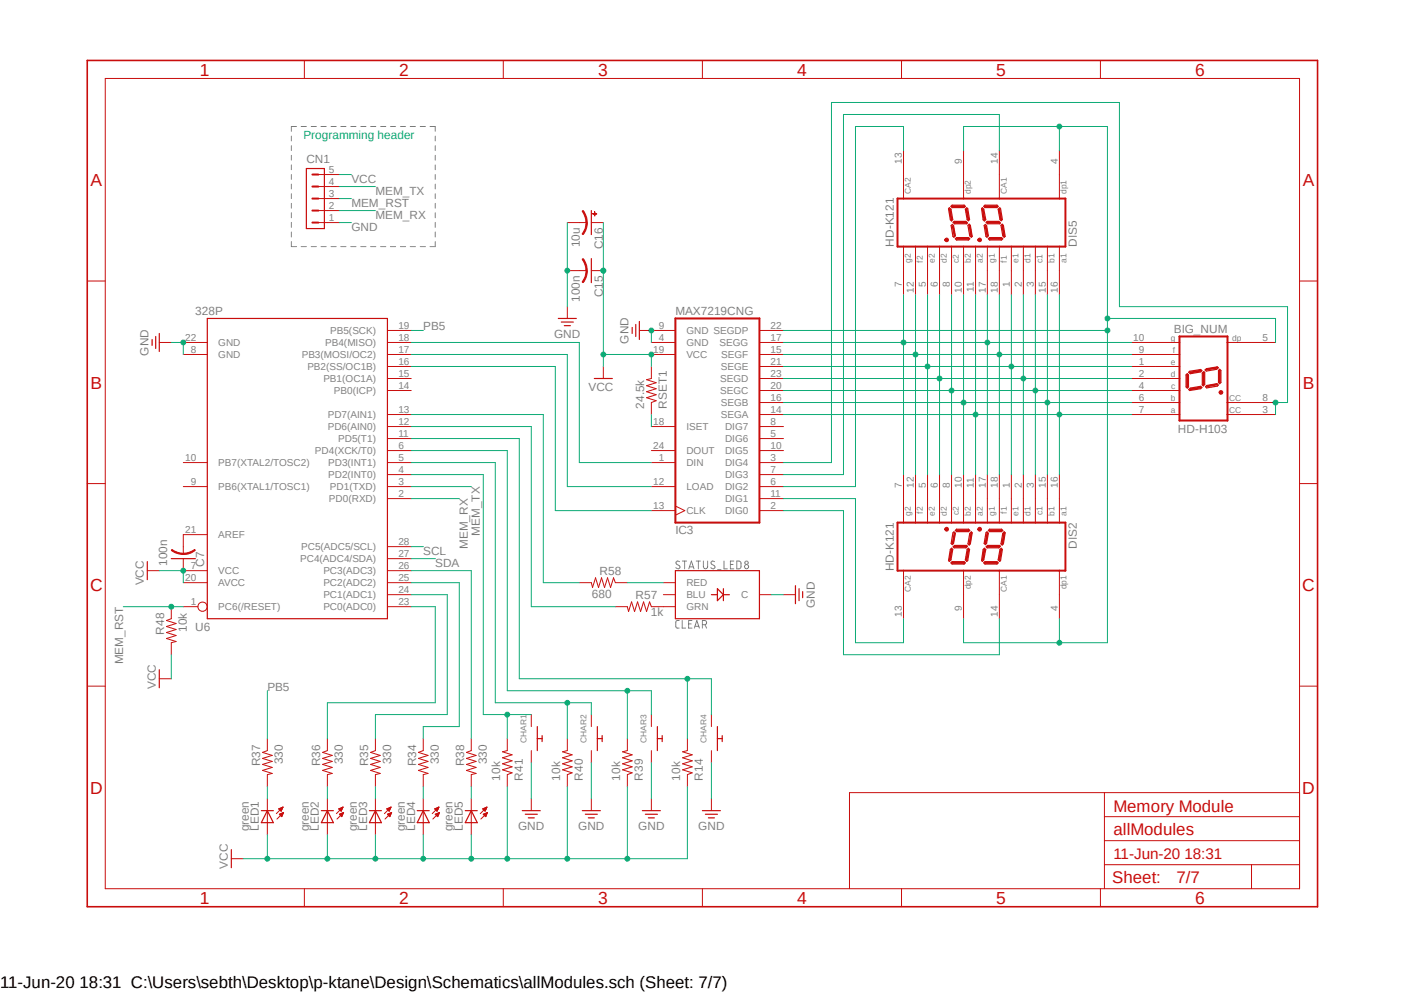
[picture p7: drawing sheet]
<svg xmlns="http://www.w3.org/2000/svg" width="297mm" height="210mm" viewBox="0 0 297 210" stroke-linecap="round" stroke-linejoin="round" font-family="sans-serif">
<defs><g id="words">
<g font-size="3.7" fill="#c90d0c">
<text x="42.3" y="16">1</text>
<text x="84.4" y="16">2</text>
<text x="126.5" y="16">3</text>
<text x="168.6" y="16">4</text>
<text x="210.7" y="16">5</text>
<text x="252.9" y="16">6</text>
<text x="19.1" y="39.3">A</text>
<text x="275.6" y="39.3">A</text>
<text x="19.1" y="82.2">B</text>
<text x="275.6" y="82.2">B</text>
<text x="19" y="125">C</text>
<text x="275.5" y="125">C</text>
<text x="19" y="167.8">D</text>
<text x="275.5" y="167.8">D</text>
<text x="42.3" y="191.2">1</text>
<text x="84.4" y="191.2">2</text>
<text x="126.5" y="191.2">3</text>
<text x="168.6" y="191.2">4</text>
<text x="210.7" y="191.2">5</text>
<text x="252.9" y="191.2">6</text>
</g>
<g font-size="3.6" fill="#c90d0c">
<text x="235.5" y="171.7">Memory Module</text>
<text x="235.5" y="176.5">allModules</text>
<text x="235.3" y="186.8">Sheet:</text>
<text x="248.9" y="186.7">7/7</text>
</g>
<text font-size="3.6" x="0" y="208.9">11-Jun-20 18:31 C:\Users\sebth\Desktop\p-ktane\Design\Schematics\allModules.sch (Sheet: 7/7)</text>
<text font-size="3.2" fill="#c90d0c" x="235.5" y="181.6">11-Jun-20 18:31</text>
<text font-size="2.5" fill="#0dab76" x="64.2" y="29.3">Programming header</text>
<g font-size="2.5" fill="#808080">
<text x="64.8" y="34.4">CN1</text>
<text x="74.3" y="38.7">VCC</text>
<text x="79.4" y="41.2">MEM_TX</text>
<text x="74.3" y="43.8">MEM_RST</text>
<text x="79.4" y="46.3">MEM_RX</text>
<text x="74.3" y="48.9">GND</text>
<text x="122.7" y="52.3" transform="rotate(-90 122.7 52.3)">10u</text>
<text x="127.5" y="52.7" transform="rotate(-90 127.5 52.7)">C16</text>
<text x="189.1" y="52.2" transform="rotate(-90 189.1 52.2)">HD-K121</text>
<text x="227.8" y="52.2" transform="rotate(-90 227.8 52.2)">DIS5</text>
<text x="122.7" y="63.8" transform="rotate(-90 122.7 63.8)">100n</text>
<text x="127.5" y="62.9" transform="rotate(-90 127.5 62.9)">C15</text>
<text x="41.3" y="66.6">328P</text>
<text x="89.5" y="69.9">PB5</text>
<text x="117.2" y="71.4">GND</text>
<text x="142.9" y="66.6">MAX7219CNG</text>
<text x="248.3" y="70.5">BIG_NUM</text>
<text x="31.4" y="75.2" transform="rotate(-90 31.4 75.2)">GND</text>
<text x="133" y="72.7" transform="rotate(-90 133 72.7)">GND</text>
<text x="124.5" y="82.6">VCC</text>
<text x="136.3" y="86.4" transform="rotate(-90 136.3 86.4)">24.5k</text>
<text x="141.1" y="86.4" transform="rotate(-90 141.1 86.4)">RSET1</text>
<text x="249.2" y="91.5">HD-H103</text>
<text x="101.5" y="113.3" transform="rotate(-90 101.5 113.3)">MEM_TX</text>
<text x="142.9" y="112.9">IC3</text>
<text x="35.3" y="119.7" transform="rotate(-90 35.3 119.7)">100n</text>
<text x="43.2" y="119.8" transform="rotate(-90 43.2 119.8)">C7</text>
<text x="89.5" y="117.4">SCL</text>
<text x="92.1" y="119.9">SDA</text>
<text x="98.9" y="116.1" transform="rotate(-90 98.9 116.1)">MEM_RX</text>
<text x="227.8" y="116" transform="rotate(-90 227.8 116)">DIS2</text>
<text x="30.4" y="123.8" transform="rotate(-90 30.4 123.8)">VCC</text>
<text x="126.8" y="121.7">R58</text>
<text x="189.1" y="120.9" transform="rotate(-90 189.1 120.9)">HD-K121</text>
<text x="125.2" y="126.5">680</text>
<text x="134.5" y="126.8">R57</text>
<text x="137.7" y="130.3">1k</text>
<text x="172.3" y="128.6" transform="rotate(-90 172.3 128.6)">GND</text>
<text x="34.8" y="134.2" transform="rotate(-90 34.8 134.2)">R48</text>
<text x="39.5" y="133.6" transform="rotate(-90 39.5 133.6)">10k</text>
<text x="41.3" y="133.4">U6</text>
<text x="26.1" y="140.5" transform="rotate(-90 26.1 140.5)">MEM_RST</text>
<text x="32.9" y="145.7" transform="rotate(-90 32.9 145.7)">VCC</text>
<text x="56.6" y="146.1">PB5</text>
<text x="59.9" y="161.7" transform="rotate(-90 59.9 161.7)">330</text>
<text x="72.6" y="161.7" transform="rotate(-90 72.6 161.7)">330</text>
<text x="82.7" y="161.7" transform="rotate(-90 82.7 161.7)">330</text>
<text x="92.8" y="161.7" transform="rotate(-90 92.8 161.7)">330</text>
<text x="103" y="161.7" transform="rotate(-90 103 161.7)">330</text>
<text x="55" y="162.1" transform="rotate(-90 55 162.1)">R37</text>
<text x="67.7" y="162.1" transform="rotate(-90 67.7 162.1)">R36</text>
<text x="77.9" y="162.1" transform="rotate(-90 77.9 162.1)">R35</text>
<text x="88.1" y="162.1" transform="rotate(-90 88.1 162.1)">R34</text>
<text x="98.2" y="162.1" transform="rotate(-90 98.2 162.1)">R38</text>
<text x="105.8" y="165.1" transform="rotate(-90 105.8 165.1)">10k</text>
<text x="110.6" y="165.1" transform="rotate(-90 110.6 165.1)">R41</text>
<text x="118.5" y="165.1" transform="rotate(-90 118.5 165.1)">10k</text>
<text x="123.3" y="165.1" transform="rotate(-90 123.3 165.1)">R40</text>
<text x="131.2" y="165.1" transform="rotate(-90 131.2 165.1)">10k</text>
<text x="136" y="165.1" transform="rotate(-90 136 165.1)">R39</text>
<text x="143.9" y="165.1" transform="rotate(-90 143.9 165.1)">10k</text>
<text x="148.7" y="165.1" transform="rotate(-90 148.7 165.1)">R14</text>
<text x="52.6" y="175.9" transform="rotate(-90 52.6 175.9)">green</text>
<text x="54.8" y="175.7" transform="rotate(-90 54.8 175.7)">LED1</text>
<text x="65.3" y="175.9" transform="rotate(-90 65.3 175.9)">green</text>
<text x="67.5" y="175.7" transform="rotate(-90 67.5 175.7)">LED2</text>
<text x="75.5" y="175.9" transform="rotate(-90 75.5 175.9)">green</text>
<text x="77.6" y="175.7" transform="rotate(-90 77.6 175.7)">LED3</text>
<text x="85.6" y="175.9" transform="rotate(-90 85.6 175.9)">green</text>
<text x="87.8" y="175.7" transform="rotate(-90 87.8 175.7)">LED4</text>
<text x="95.8" y="175.9" transform="rotate(-90 95.8 175.9)">green</text>
<text x="97.9" y="175.7" transform="rotate(-90 97.9 175.7)">LED5</text>
<text x="109.6" y="175.5">GND</text>
<text x="122.3" y="175.5">GND</text>
<text x="135" y="175.5">GND</text>
<text x="147.7" y="175.5">GND</text>
<text x="48.2" y="183.8" transform="rotate(-90 48.2 183.8)">VCC</text>
</g>
<g font-size="2.1" fill="#808080">
<text x="190.8" y="34.6" transform="rotate(-90 190.8 34.6)">13</text>
<text x="203.5" y="34.6" transform="rotate(-90 203.5 34.6)">9</text>
<text x="211.1" y="34.6" transform="rotate(-90 211.1 34.6)">14</text>
<text x="223.8" y="34.6" transform="rotate(-90 223.8 34.6)">4</text>
<text x="69.6" y="41.6">3</text>
<text x="69.6" y="39.1">4</text>
<text x="69.6" y="36.5">5</text>
<text x="69.6" y="46.7">1</text>
<text x="69.6" y="44.2">2</text>
<text x="190.8" y="60.7" transform="rotate(-90 190.8 60.7)">7</text>
<text x="193.3" y="61.9" transform="rotate(-90 193.3 61.9)">12</text>
<text x="195.8" y="60.7" transform="rotate(-90 195.8 60.7)">5</text>
<text x="198.4" y="60.7" transform="rotate(-90 198.4 60.7)">6</text>
<text x="200.9" y="60.7" transform="rotate(-90 200.9 60.7)">8</text>
<text x="203.5" y="61.9" transform="rotate(-90 203.5 61.9)">10</text>
<text x="206" y="61.8" transform="rotate(-90 206 61.8)">11</text>
<text x="208.5" y="61.9" transform="rotate(-90 208.5 61.9)">17</text>
<text x="211.1" y="61.9" transform="rotate(-90 211.1 61.9)">18</text>
<text x="213.6" y="60.7" transform="rotate(-90 213.6 60.7)">1</text>
<text x="216.2" y="60.7" transform="rotate(-90 216.2 60.7)">2</text>
<text x="218.7" y="60.7" transform="rotate(-90 218.7 60.7)">3</text>
<text x="221.2" y="61.9" transform="rotate(-90 221.2 61.9)">15</text>
<text x="223.8" y="61.9" transform="rotate(-90 223.8 61.9)">16</text>
<text x="69.8" y="70.7">PB5(SCK)</text>
<text x="84.3" y="69.6">19</text>
<text x="139.4" y="69.6">9</text>
<text x="145.2" y="70.7">GND SEGDP</text>
<text x="163" y="69.6">22</text>
<text x="39.2" y="72.1">22</text>
<text x="40.3" y="74.6">8</text>
<text x="46.2" y="75.7">GND</text>
<text x="46.2" y="73.2">GND</text>
<text x="63.8" y="75.7">PB3(MOSI/OC2)</text>
<text x="68.8" y="73.2">PB4(MISO)</text>
<text x="84.3" y="72.1">18</text>
<text x="84.3" y="74.6">17</text>
<text x="84.3" y="77.2">16</text>
<text x="138.2" y="74.6">19</text>
<text x="139.4" y="72.1">4</text>
<text x="145.2" y="73.2">GND</text>
<text x="145.2" y="75.7">VCC</text>
<text x="152.2" y="73.2">SEGG</text>
<text x="152.6" y="75.7">SEGF</text>
<text x="163" y="77.2">21</text>
<text x="163" y="74.6">15</text>
<text x="163" y="72.1">17</text>
<text x="239.7" y="72.1">10</text>
<text x="240.9" y="74.6">9</text>
<text x="240.9" y="77.2">1</text>
<text x="267.1" y="72.1">5</text>
<text x="65" y="78.3">PB2(SS/OC1B)</text>
<text x="68.4" y="80.8">PB1(OC1A)</text>
<text x="70.7" y="83.4">PB0(ICP)</text>
<text x="84.3" y="79.7">15</text>
<text x="84.3" y="82.3">14</text>
<text x="152.4" y="83.4">SEGC</text>
<text x="152.4" y="80.8">SEGD</text>
<text x="152.5" y="78.3">SEGE</text>
<text x="163" y="82.3">20</text>
<text x="163" y="79.7">23</text>
<text x="240.9" y="79.7">2</text>
<text x="240.9" y="82.3">4</text>
<text x="69.3" y="88.4">PD7(AIN1)</text>
<text x="84.3" y="87.3">13</text>
<text x="84.3" y="89.9">12</text>
<text x="138.2" y="89.9">18</text>
<text x="152.5" y="88.4">SEGA</text>
<text x="152.5" y="85.9">SEGB</text>
<text x="163" y="89.9">8</text>
<text x="163" y="87.3">14</text>
<text x="163" y="84.8">16</text>
<text x="240.9" y="84.8">6</text>
<text x="240.9" y="87.3">7</text>
<text x="267.1" y="87.3">3</text>
<text x="267.1" y="84.8">8</text>
<text x="69.3" y="91">PD6(AIN0)</text>
<text x="71.5" y="93.5">PD5(T1)</text>
<text x="84.3" y="92.4">11</text>
<text x="84.3" y="95">6</text>
<text x="138.2" y="95">24</text>
<text x="145.2" y="91">ISET</text>
<text x="153.4" y="93.5">DIG6</text>
<text x="153.4" y="91">DIG7</text>
<text x="163" y="95">10</text>
<text x="163" y="92.4">5</text>
<text x="39.2" y="97.5">10</text>
<text x="46.2" y="98.6">PB7(XTAL2/TOSC2)</text>
<text x="66.6" y="96.1">PD4(XCK/T0)</text>
<text x="69.4" y="98.6">PD3(INT1)</text>
<text x="69.4" y="101.1">PD2(INT0)</text>
<text x="84.3" y="97.5">5</text>
<text x="84.3" y="100">4</text>
<text x="139.4" y="97.5">1</text>
<text x="145.2" y="98.6">DIN</text>
<text x="145.2" y="96.1">DOUT</text>
<text x="153.4" y="101.1">DIG3</text>
<text x="153.4" y="98.6">DIG4</text>
<text x="153.4" y="96.1">DIG5</text>
<text x="163" y="100">7</text>
<text x="163" y="97.5">3</text>
<text x="40.3" y="102.6">9</text>
<text x="46.2" y="103.7">PB6(XTAL1/TOSC1)</text>
<text x="69.6" y="106.2">PD0(RXD)</text>
<text x="69.8" y="103.7">PD1(TXD)</text>
<text x="84.3" y="102.6">3</text>
<text x="84.3" y="105.1">2</text>
<text x="138.2" y="102.6">12</text>
<text x="138.2" y="107.7">13</text>
<text x="145.2" y="103.7">LOAD</text>
<text x="153.4" y="103.7">DIG2</text>
<text x="153.4" y="106.2">DIG1</text>
<text x="163" y="102.6">6</text>
<text x="163" y="105.1">11</text>
<text x="163" y="107.7">2</text>
<text x="190.8" y="103.1" transform="rotate(-90 190.8 103.1)">7</text>
<text x="193.3" y="103.1" transform="rotate(-90 193.3 103.1)">12</text>
<text x="195.8" y="103.1" transform="rotate(-90 195.8 103.1)">5</text>
<text x="198.4" y="103.1" transform="rotate(-90 198.4 103.1)">6</text>
<text x="200.9" y="103.1" transform="rotate(-90 200.9 103.1)">8</text>
<text x="203.5" y="103.1" transform="rotate(-90 203.5 103.1)">10</text>
<text x="206" y="103.1" transform="rotate(-90 206 103.1)">11</text>
<text x="208.5" y="103.1" transform="rotate(-90 208.5 103.1)">17</text>
<text x="211.1" y="103.1" transform="rotate(-90 211.1 103.1)">18</text>
<text x="213.6" y="103.1" transform="rotate(-90 213.6 103.1)">1</text>
<text x="216.2" y="103.1" transform="rotate(-90 216.2 103.1)">2</text>
<text x="218.7" y="103.1" transform="rotate(-90 218.7 103.1)">3</text>
<text x="221.2" y="103.1" transform="rotate(-90 221.2 103.1)">15</text>
<text x="223.8" y="103.1" transform="rotate(-90 223.8 103.1)">16</text>
<text x="39.2" y="112.7">21</text>
<text x="46.2" y="113.8">AREF</text>
<text x="145.2" y="108.8">CLK</text>
<text x="153.4" y="108.8">DIG0</text>
<text x="63.5" y="118.9">PC4(ADC4/SDA)</text>
<text x="63.7" y="116.4">PC5(ADC5/SCL)</text>
<text x="84.3" y="115.3">28</text>
<text x="84.3" y="117.8">27</text>
<text x="39.2" y="122.9">20</text>
<text x="40.3" y="120.3">7</text>
<text x="46.2" y="121.5">VCC</text>
<text x="46.2" y="124">AVCC</text>
<text x="68.4" y="121.5">PC3(ADC3)</text>
<text x="68.4" y="124">PC2(ADC2)</text>
<text x="84.3" y="120.3">26</text>
<text x="84.3" y="122.9">25</text>
<text x="84.3" y="125.4">24</text>
<text x="145.2" y="124">RED</text>
<text x="40.3" y="127.9">1</text>
<text x="46.2" y="129.1">PC6(/RESET)</text>
<text x="68.4" y="126.5">PC1(ADC1)</text>
<text x="68.4" y="129.1">PC0(ADC0)</text>
<text x="84.3" y="127.9">23</text>
<text x="145.2" y="129.1">GRN</text>
<text x="145.2" y="126.5">BLU</text>
<text x="156.8" y="126.5">C</text>
<text x="190.8" y="130.5" transform="rotate(-90 190.8 130.5)">13</text>
<text x="203.5" y="129.3" transform="rotate(-90 203.5 129.3)">9</text>
<text x="211.1" y="130.5" transform="rotate(-90 211.1 130.5)">14</text>
<text x="223.8" y="129.3" transform="rotate(-90 223.8 129.3)">4</text>
</g>
<g font-size="1.8" fill="#808080">
<text x="192.7" y="41" transform="rotate(-90 192.7 41)">CA2</text>
<text x="205.4" y="41" transform="rotate(-90 205.4 41)">dp2</text>
<text x="213" y="41" transform="rotate(-90 213 41)">CA1</text>
<text x="225.6" y="41" transform="rotate(-90 225.6 41)">dp1</text>
<text x="192.7" y="55.6" transform="rotate(-90 192.7 55.6)">g2</text>
<text x="195.2" y="55.6" transform="rotate(-90 195.2 55.6)">f2</text>
<text x="197.7" y="55.6" transform="rotate(-90 197.7 55.6)">e2</text>
<text x="200.3" y="55.6" transform="rotate(-90 200.3 55.6)">d2</text>
<text x="202.8" y="55.6" transform="rotate(-90 202.8 55.6)">c2</text>
<text x="205.4" y="55.6" transform="rotate(-90 205.4 55.6)">b2</text>
<text x="207.9" y="55.6" transform="rotate(-90 207.9 55.6)">a2</text>
<text x="210.4" y="55.6" transform="rotate(-90 210.4 55.6)">g1</text>
<text x="213" y="55.6" transform="rotate(-90 213 55.6)">f1</text>
<text x="215.5" y="55.6" transform="rotate(-90 215.5 55.6)">e1</text>
<text x="218" y="55.6" transform="rotate(-90 218 55.6)">d1</text>
<text x="220.6" y="55.6" transform="rotate(-90 220.6 55.6)">c1</text>
<text x="223.1" y="55.6" transform="rotate(-90 223.1 55.6)">b1</text>
<text x="225.6" y="55.6" transform="rotate(-90 225.6 55.6)">a1</text>
<text x="247.6" y="77.1">e</text>
<text x="247.6" y="72.1">g</text>
<text x="248.1" y="74.6">f</text>
<text x="260.6" y="72.1">dp</text>
<text x="247.6" y="79.7">d</text>
<text x="247.7" y="82.2">c</text>
<text x="247.6" y="87.3">a</text>
<text x="247.6" y="84.8">b</text>
<text x="260.1" y="84.8">CC</text>
<text x="260.1" y="87.3">CC</text>
<text x="192.7" y="109.1" transform="rotate(-90 192.7 109.1)">g2</text>
<text x="195.2" y="108.6" transform="rotate(-90 195.2 108.6)">f2</text>
<text x="197.7" y="109.1" transform="rotate(-90 197.7 109.1)">e2</text>
<text x="200.3" y="109.1" transform="rotate(-90 200.3 109.1)">d2</text>
<text x="202.8" y="109" transform="rotate(-90 202.8 109)">c2</text>
<text x="205.4" y="109.1" transform="rotate(-90 205.4 109.1)">b2</text>
<text x="207.9" y="109.1" transform="rotate(-90 207.9 109.1)">a2</text>
<text x="210.4" y="109.1" transform="rotate(-90 210.4 109.1)">g1</text>
<text x="213" y="108.6" transform="rotate(-90 213 108.6)">f1</text>
<text x="215.5" y="109.1" transform="rotate(-90 215.5 109.1)">e1</text>
<text x="218" y="109.1" transform="rotate(-90 218 109.1)">d1</text>
<text x="220.6" y="109" transform="rotate(-90 220.6 109)">c1</text>
<text x="223.1" y="109.1" transform="rotate(-90 223.1 109.1)">b1</text>
<text x="225.6" y="109.1" transform="rotate(-90 225.6 109.1)">a1</text>
<text x="192.7" y="125.1" transform="rotate(-90 192.7 125.1)">CA2</text>
<text x="205.4" y="124.6" transform="rotate(-90 205.4 124.6)">dp2</text>
<text x="213" y="125.1" transform="rotate(-90 213 125.1)">CA1</text>
<text x="225.6" y="124.6" transform="rotate(-90 225.6 124.6)">dp1</text>
<text x="111.4" y="157.1" transform="rotate(-90 111.4 157.1)">CHAR1</text>
<text x="124.1" y="157.1" transform="rotate(-90 124.1 157.1)">CHAR2</text>
<text x="136.8" y="157.1" transform="rotate(-90 136.8 157.1)">CHAR3</text>
<text x="149.5" y="157.1" transform="rotate(-90 149.5 157.1)">CHAR4</text>
</g>
</g></defs>
<path d="M17.9 12.5l261.2 179.9M279.1 12.5l-261.2 179.9" fill="none" stroke="#fff" stroke-width=".21"/>
<g fill="none" stroke="#808080" stroke-width=".21">
<path d="M61.6 28.8v1M61.6 30.8v1M61.6 32.9v1M61.6 34.9v1M61.6 36.9v1M61.6 38.9v1.1M62.7 26.8h-1.1v1M63.7 26.8h1.1M65.8 26.8h1.1M67.9 26.8h1.1M70 26.8h1.1M72.1 26.8h1.1"/>
<path d="M74.2 26.8h1.1M76.3 26.8h1.1M78.4 26.8h1.1M80.5 26.8h1.1M82.6 26.8h1.1M84.7 26.8h1.1M86.8 26.8h1.1M88.9 26.8h1.1M91 26.8h1.1v1M92.1 28.8v1M92.1 30.8v1M92.1 32.9v1"/>
<path d="M92.1 34.9v1M92.1 36.9v1M92.1 38.9v1.1M61.6 51.1v1.1h1.1M61.6 41v1M61.6 43v1M61.6 45v1.1M61.6 47v1.1M61.6 49.1v1M63.7 52.2h1.1M65.8 52.2h1.1M67.9 52.2h1.1"/>
<path d="M70 52.2h1.1M72.1 52.2h1.1M74.2 52.2h1.1M76.3 52.2h1.1M78.4 52.2h1.1M80.5 52.2h1.1M82.6 52.2h1.1M84.7 52.2h1.1M86.8 52.2h1.1M88.9 52.2h1.1M92.1 51.1v1.1h-1.1M92.1 41v1"/>
<path d="M92.1 43v1M92.1 45v1.1M92.1 47v1.1M92.1 49.1v1M143.8 118.8l-.6-.1a.38 .38 0 0 0 0 .6l.5 .3a.37 .37 0 0 1 .1 .4 .37 .37 0 0 1-.3 .3l-.5-.2M144.4 118.7h.8M144.8 118.7v1.6M145.9 119.9h.8M147.3 118.7h.9M147.7 118.7v1.6M148.8 118.7v1.1a.45 .45 0 0 0 .3 .5 .45 .45 0 0 0 .5-.2l.1-1.4M151.2 118.8l-.6-.1a.38 .38 0 0 0 0 .6l.5 .3a.34 .34 0 0 1 0 .6l-.2 .1-.5-.2"/>
<path d="M153.2 118.7v1.6h.7M154.5 119.4h.6M155.2 118.7h-.7v1.6h.7M155.9 118.7h.6a1.26 1.26 0 0 1 .2 1.4l-.4 .2h-.4zM143.7 131.2l-.6 .1-.1 .3v1.1l.7 .1M144.3 131.2v1.6h.7M145.7 132h.5M145.7 120.3l.6-1.6 .5 1.6M146.4 131.2h-.7v1.6h.7M146.9 132.8l.5-1.6 .6 1.6M147 132.5h.8M148.6 132.1h.7a.46 .46 0 0 0 .2-.5 .46 .46 0 0 0-.4-.4h-.5v1.6"/>
<path d="M149.1 132.1l.4 .7M151.8 120.5h.7"/>
<circle cx="157.9" cy="119" r=".37"/>
<circle cx="157.9" cy="119.8" r=".45"/>
</g>
<g fill="none" stroke="#c90d0c" stroke-width=".25">
<path d="M32.2 71.8v1.3M32.9 71.2v2.5M33.7 70.5v3.8M43.9 67.4h38.1v63.5h-38.1zM133.7 69.3v1.2M134.5 68.6v2.6M135.3 68v3.8M31.2 118.8v3.8M201.3 116l.2 .2-.3 2.2-.4 .3-.1-.2 .3-2.3zM201.4 118.8h2.6l.2 .2-.2 .3h-2.6l-.2-.3zM201.6 115.7l.3-.3h2.6l.1 .1-.3 .4h-2.5zM201.8 112.5l.3 .3-.4 2.1-.2 .3-.3-.3 .4-2.2z"/>
<path d="M202.4 111.9h2.5l.2 .3-.2 .2h-2.5l-.3-.2zM204.9 116l.2 .2-.4 2.3-.2 .2-.3-.3 .4-2.2zM205.1 112.8l.4-.3 .2 .2-.4 2.3-.3 .3-.2-.3zM208.1 119l.3-.2h2.5l.3 .2-.3 .3h-2.5zM208.2 116l.3 .2-.4 2.2-.3 .3-.2-.2 .4-2.3zM208.6 115.7l.3-.3h2.6l.1 .1-.3 .4h-2.5zM208.8 112.5l.3 .3-.4 2.1-.3 .3-.2-.3 .4-2.2zM209.1 112.2l.2-.3h2.6l.2 .3-.2 .2h-2.6zM211.8 116l.2 .2-.3 2.3-.2 .2-.3-.3 .3-2.2zM212.4 112.5l.2 .2-.3 2.3-.3 .3-.2-.3 .3-2.2z"/>
</g>
<g fill="none" stroke="#c90d0c" stroke-width=".21">
<path d="M33.7 72.4h2.5M38.8 75h5.1M38.8 72.4h5.1M82 69.9h5M82 75h5M82 72.4h5M82 77.5h5M135.3 69.9h7.6M137.8 75h5.1M137.8 72.4h5.1M137.8 77.5v2.6l-1 .2 2 .6-2 .7 2 .6-2 .6 2 .7-2 .6 2 .7-1 .3v2.6M160.7 69.9h5"/>
<path d="M160.7 75h5M160.7 72.4h5M160.7 77.5h5M38.8 97.8h5.1M82 97.8h5M82 80.1h5M82 82.6h5M82 87.7h5M82 90.2h5M82 92.8h5M82 95.3h5M137.8 97.8h5.1"/>
<path d="M137.8 90.2h5.1M137.8 95.3h5.1M160.7 97.8h5M160.7 80.1h5M160.7 82.6h5M160.7 87.7h5M160.7 90.2h5M160.7 92.8h5M160.7 95.3h5M160.7 85.1h5M38.8 102.9h5.1M38.8 113.1h5.1"/>
<path d="M82 102.9h5M82 100.4h5M82 105.5h5M82 115.6h5M82 118.2h5M137.8 102.9h5.1M137.8 108h5.1M142.9 107l2 1-2 1M160.7 102.9h5M160.7 100.4h5M160.7 105.5h5M160.7 108h5"/>
<path d="M191.1 105.5v5.2M193.7 105.5v5.2M196.2 105.5v5.2M198.8 105.5v5.2M201.3 105.5v5.2M203.8 105.5v5.2M206.4 105.5v5.2M208.9 105.5v5.2M211.4 105.5v5.2M214 105.5v5.2M216.5 105.5v5.2M219 105.5v5.2"/>
<path d="M221.6 105.5v5.2M224.1 105.5v5.2M31.2 120.7h2.5M38.8 120.7h5.1M38.8 123.2h5.1M38.8 128.3h3.1M82 120.7h5M82 123.2h5M82 125.8h5M82 128.3h5M191.1 120.6v5.2M203.8 120.6v5.2"/>
<path d="M211.4 120.6v5.2M224.1 120.6v5.2"/>
<circle cx="42.8" cy="128.3" r=".98"/>
</g>
<g fill="none" stroke="#c90d0c" stroke-width=".42">
<path d="M142.9 67.4h17.8v43.1h-17.8zM189.9 110.5h35.5v10.2h-35.5zM201.3 116.2l-.4 2.2M201.4 119h2.6M201.9 115.6h2.6M201.9 112.8l-.4 2.1M202.4 112.2h2.5M204.9 116.2l-.4 2.2M205.5 112.7l-.4 2.3M208.2 116.2l-.3 2.2M208.4 119h2.5M208.9 115.6h2.5"/>
<path d="M208.9 112.8l-.4 2.1M209.4 112.2h2.4M211.8 116.2l-.4 2.2M212.4 112.7l-.4 2.3"/>
</g>
<path d="M200.2 111.9h.2M207.1 111.9h.3" fill="none" stroke="#c90d0c" stroke-width=".34"/>
<path d="M207 111.6l.3-.1 .2 .1 .1 .3-.1 .3-.2 .2-.3-.2-.2-.3h.5h-.5z" fill-rule="evenodd" fill="#c90d0c"/>
<path d="M207 111.6l.3-.1 .2 .1 .1 .3-.1 .3-.2 .2-.3-.2-.2-.3h.5h-.5z" fill="none" stroke="#c90d0c" stroke-width=".21"/>
<path d="M200 111.6l.3-.1 .2 .1 .2 .3-.2 .3-.2 .2-.3-.2-.1-.3h.5h-.5z" fill-rule="evenodd" fill="#c90d0c"/>
<g fill="none" stroke="#c90d0c" stroke-width=".21">
<path d="M191.1 36.9v5.2M203.8 36.9v5.2M211.4 36.9v5.2M224.1 36.9v5.2M191.1 52v5.2M193.7 52v5.2M196.2 52v5.2M198.8 52v5.2M201.3 52v5.2M203.8 52v5.2M206.4 52v5.2M208.9 52v5.2"/>
<path d="M211.4 52v5.2M214 52v5.2M216.5 52v5.2M219 52v5.2M221.6 52v5.2M224.1 52v5.2M191.1 100.4v5.1M193.7 100.4v5.1M196.2 100.4v5.1M198.8 100.4v5.1M200 111.6l.3-.1 .2 .1 .2 .3-.2 .3-.2 .2-.3-.2-.1-.3h.5h-.5zM201.3 100.4v5.1"/>
<path d="M203.8 100.4v5.1M206.4 100.4v5.1M208.9 100.4v5.1M211.4 100.4v5.1M214 100.4v5.1M216.5 100.4v5.1M219 100.4v5.1M221.6 100.4v5.1M224.1 100.4v5.1M191.1 125.8v5.1M203.8 125.8v5.1M211.4 125.8v5.1"/>
<path d="M224.1 125.8v5.1"/>
</g>
<path d="M200.2 50.8h.2M207.1 50.8h.3" fill="none" stroke="#c90d0c" stroke-width=".34"/>
<g fill="none" stroke="#c90d0c" stroke-width=".25">
<path d="M200.8 43.9l.4 .3 .3 2.2-.2 .3-.3-.2-.3-2.3zM201.2 43.6l.2-.2h2.6l.2 .2-.2 .3h-2.6zM201.2 47.7l.3-.2 .2 .2 .4 2.2-.3 .3-.2-.2zM201.6 47l.2-.2h2.5l.3 .4-.1 .1h-2.6zM202.4 50.2h2.5l.2 .3-.2 .3h-2.5l-.3-.3zM204.2 44.2l.3-.3 .2 .3 .4 2.2-.2 .3-.3-.3zM204.8 47.7l.2-.3 .3 .3 .4 2.3-.2 .2-.4-.3zM207.8 43.9l.3 .3 .4 2.2-.3 .3-.2-.2-.4-2.3zM208.1 43.6l.3-.2h2.5l.3 .2-.3 .3h-2.5zM208.2 47.7l.2-.2 .3 .2 .4 2.2-.3 .3-.2-.2zM208.6 47l.2-.2h2.5l.3 .4-.1 .1h-2.6zM209.1 50.5l.2-.3h2.6l.2 .3-.2 .3h-2.6z"/>
<path d="M211.2 44.2l.3-.3 .2 .3 .3 2.2-.2 .3-.3-.3zM211.8 47.7l.2-.3 .3 .3 .3 2.3-.2 .2-.3-.3z"/>
</g>
<g fill="none" stroke="#c90d0c" stroke-width=".42">
<path d="M189.9 42h35.5v10.2h-35.5zM200.9 44.3l.4 2.1M201.4 43.6h2.6M201.5 47.8l.4 2.1M201.9 47.1h2.6M202.4 50.5h2.5M204.5 44.3l.4 2.1M205.1 47.7l.4 2.3M207.9 44.3l.3 2.1M208.4 43.6h2.5M208.5 47.8l.4 2.1M208.9 47.1h2.5"/>
<path d="M209.4 50.5h2.4M211.4 44.3l.4 2.1M212 47.7l.4 2.3"/>
</g>
<path d="M207 50.5l.3-.2 .2 .2 .1 .3-.1 .2-.2 .1-.3-.1-.2-.2 .5-.2v.2h-.5z" fill-rule="evenodd" fill="#c90d0c"/>
<path d="M207 50.5l.3-.2 .2 .2 .1 .3-.1 .2-.2 .1-.3-.1-.2-.2 .5-.2v.2h-.5z" fill="none" stroke="#c90d0c" stroke-width=".21"/>
<path d="M200 50.5l.3-.2 .2 .2 .2 .3-.2 .2-.2 .1-.3-.1-.1-.2 .4-.2 .1 .2h-.5z" fill-rule="evenodd" fill="#c90d0c"/>
<g fill="none" stroke="#c90d0c" stroke-width=".21">
<path d="M191.1 31.8v5.1M203.8 31.8v5.1M211.4 31.8v5.1M224.1 31.8v5.1M191.1 57.2v5.1M193.7 57.2v5.1M196.2 57.2v5.1M198.8 57.2v5.1M200 50.5l.3-.2 .2 .2 .2 .3-.2 .2-.2 .1-.3-.1-.1-.2 .4-.2 .1 .2h-.5zM201.3 57.2v5.1M203.8 57.2v5.1M206.4 57.2v5.1"/>
<path d="M208.9 57.2v5.1M211.4 57.2v5.1M214 57.2v5.1M216.5 57.2v5.1M219 57.2v5.1M221.6 57.2v5.1M224.1 57.2v5.1M244.4 72.4h5.2M244.4 75h5.2M244.4 77.5h5.2M259.5 72.4h5.3M244.4 85.1h5.2"/>
<path d="M244.4 80.1h5.2M244.4 87.7h5.2M244.4 82.6h5.2M259.5 85.1h5.3M259.5 87.7h5.3"/>
</g>
<path d="M258.3 82.8v.3" fill="none" stroke="#c90d0c" stroke-width=".34"/>
<path d="M250.9 79.3l.3-.3 .2 .3v2.5l-.2 .3-.3-.3zM251.7 78.5l2.3-.4 .3 .3-.3 .3-2.2 .3-.3-.3zM254.3 78.9l.4-.3 .1 .2v2.5l-.2 .3-.3-.2zM254.9 78.2l.3-.2 2.3-.4 .2 .2-.3 .3-2.2 .4zM257.8 78.4l.2-.3 .3 .3v2.5l-.3 .3-.2-.3zM251.5 82.4l.3-.3 2.2-.4 .3 .3-.3 .2-2.3 .4zM255.3 81.5l2.1-.3 .3 .2-.2 .3-2.2 .3-.3-.2z" fill="none" stroke="#c90d0c" stroke-width=".25"/>
<path d="M249.5 71.2h10.2v17.7h-10.2zM251.2 79.3v2.5M254 78.4l-2.2 .4M254.6 78.8v2.5M257.5 77.8l-2.3 .3M258 78.4v2.4M254 82l-2.2 .3M257.4 81.3l-2 .4" fill="none" stroke="#c90d0c" stroke-width=".42"/>
<path d="M258 82.7l.3-.1 .3 .1 .1 .3-.1 .3-.3 .1-.3-.1-.1-.3 .5-.1-.1 .2-.4-.1z" fill-rule="evenodd" fill="#c90d0c"/>
<g fill="none" stroke="#c90d0c" stroke-width=".21">
<path d="M67.4 39.5h4.4M67.4 36.9h4.4M67.4 47.1h4.4M67.4 44.5h4.4M67.4 42h4.4M239.4 72.4h5M239.4 75h5M239.4 77.5h5M264.8 72.4h5M239.4 80.1h5M239.4 85.1h5M239.4 87.7h5"/>
<path d="M239.4 82.6h5M258 82.7l.3-.1 .3 .1 .1 .3-.1 .3-.3 .1-.3-.1-.1-.3 .5-.1-.1 .2-.4-.1zM264.8 85.1h5M264.8 87.7h5M38.8 115.6v1.5M56.6 156.2v2.5l-1.1 .4 2.1 .7-2.1 .6 2.1 .6-2.1 .7 2.1 .6-2.1 .6 2.1 .7-1 .2v2.6M69.3 156.2v2.5l-1.1 .4 2.1 .7-2.1 .6 2.1 .6-2.1 .7 2.1 .6-2.1 .6 2.1 .7-1 .2v2.6M79.4 156.2v2.5l-1 .4 2 .7-2 .6 2 .6-2 .7 2 .6-2 .6 2 .7-1 .2v2.6M89.5 156.2v2.5l-1 .4 2.1 .7-2.1 .6 2.1 .6-2.1 .7 2.1 .6-2.1 .6 2.1 .7-1.1 .2v2.6M99.7 156.2v2.5l-1 .4 2 .7-2 .6 2 .6-2 .7 2 .6-2 .6 2 .7-1 .2v2.6M107.3 156.2v2.5l-1 .3 2 .6-2 .7 2 .6-2 .6 2 .7-2 .6 2 .6-1 .4v2.6M112.4 151.1v2.6"/>
<path d="M112.4 158.7v2.6M120 156.2v2.5l-1 .3 2 .6-2 .7 2 .6-2 .6 2 .7-2 .6 2 .6-1 .4v2.6M125.1 151.1v2.6M125.1 158.7v2.6M132.7 156.2v2.5l-1 .3 2 .6-2 .7 2 .6-2 .6 2 .7-2 .6 2 .6-1 .4v2.6M137.8 151.1v2.6M137.8 158.7v2.6M145.4 156.2v2.5l-1 .3 2 .6-2 .7 2 .6-2 .6 2 .7-2 .6 2 .6-1 .4v2.6M150.5 151.1v2.6M150.5 158.7v2.6M56.6 168.9v7.6M59 171.1h.7"/>
<path d="M59 171.2h.6M59.1 172.2h.7M59.1 171.2h.5M59.2 172.3h.6M59.2 171h.5M59.2 171.3h.4M59.3 172.4h.4M59.3 172.1h.6M59.3 171.4h.2M59.4 172.5h.3M59.4 171.5h.1M59.4 170.9h.4"/>
<path d="M59.4 172.6h.2M59.5 172.7h.1M59.5 172h.4M59.6 170.8h.2M59.7 172h.2M59.8 170.7h.1M59.9 170.7l-1.4 1.4M59.9 170.7l-.4 .9-.5-.5M59.9 170.7l-.9 .4M59.9 171.9h.1M60 171.8l-1.4 1.4M60 171.8l-.4 .9-.5-.5"/>
<path d="M60 171.8l-.9 .4M69.3 168.9v7.6M71.7 171.1h.7M71.7 171.2h.6M71.8 172.2h.7M71.8 171.2h.5M71.9 172.3h.6M71.9 171h.5M71.9 171.3h.4M72 172.4h.4M72 172.1h.6M72 171.4h.2"/>
<path d="M72.1 172.5h.3M72.1 171.5h.1M72.1 170.9h.4M72.1 172.6h.2M72.2 172h.4M72.2 172.7h.1M72.3 170.8h.2M72.4 172h.2M72.5 170.7l.1 .1M72.6 170.7l-1.4 1.4M72.6 170.7l-.4 .9-.5-.5M72.6 170.7l-.9 .4"/>
<path d="M72.6 171.9h.1M72.7 171.8l-1.4 1.4M72.7 171.8l-.4 .9-.5-.5M72.7 171.8l-.9 .4M79.4 168.9v7.6M81.8 171.1h.7M81.9 171.2h.6M82 172.2h.7M82 171.2h.5M82 172.3h.6M82 171.3h.4M82 171h.6"/>
<path d="M82.1 172.4h.5M82.1 172.1h.6M82.2 171.4h.2M82.2 172.5h.3M82.3 171.5h.1M82.3 170.9h.3M82.3 172.6h.2M82.3 172h.4M82.4 172.7h.1M82.5 170.8h.1M82.5 172h.3M82.7 170.7v.1"/>
<path d="M82.7 170.7l-1.4 1.4M82.7 170.7l-.4 .9-.5-.5M82.7 170.7l-.9 .4M82.8 171.9h.1M82.8 171.8l-1.4 1.4M82.8 171.8l-.3 .9-.5-.5M82.8 171.8l-.8 .4M89.5 168.9v7.6M92 171.1h.7M92 171.2h.7M92.1 172.2h.7M92.1 171.2h.5"/>
<path d="M92.2 172.3h.6M92.2 171.3h.4M92.2 171h.6M92.3 172.4h.5M92.3 172.1h.5M92.3 171.4h.2M92.4 172.5h.3M92.4 171.5h.1M92.4 170.9h.4M92.5 172.6h.2M92.5 172h.4M92.5 172.7h.1"/>
<path d="M92.6 170.8h.2M92.7 172h.2M92.8 170.7l-1.4 1.4M92.8 170.7l-.3 .9-.6-.5M92.8 170.7l-.9 .4M92.8 170.7l.1 .1M92.9 171.9h.1M93 171.8l-1.4 1.4M93 171.8l-.4 .9-.5-.5M93 171.8l-.9 .4M99.7 168.9v7.6M102.1 171.1l.9-.4-.4 .9z"/>
<path d="M102.2 171.1h.7M102.2 171.2h.6M102.2 172.2h.8M102.3 171.2h.5M102.3 172.3h.7M102.4 171.3h.3M102.4 171h.5M102.4 172.4h.5M102.4 172.1h.6M102.4 171.4h.3M102.5 172.5h.4M102.6 171.5h.1"/>
<path d="M102.6 170.9h.3M102.6 172.6h.2M102.7 172h.3M102.7 172.7h.1M102.8 170.8h.2M102.9 172h.2M103 170.7l-1.4 1.4M103 170.7v.1M103.1 171.9h.1M103.1 171.8l-1.4 1.4M103.1 171.8l-.4 .9-.5-.5M103.1 171.8l-.9 .4"/>
<path d="M112.4 168.9v2.5M125.1 168.9v2.5M137.8 168.9v2.5M150.5 168.9v2.5M48.9 181.6h2.6"/>
</g>
<g fill="none" stroke="#c90d0c" stroke-width=".25">
<path d="M64.8 35.6h3.8v12.7h-3.8zM36.2 118.2h5.1M113.7 156.2h1M113.7 153.7v5M114.7 155.6v1.2M126.4 156.2h1M126.4 153.7v5M127.4 155.6v1.2M139.1 153.7v5M139.1 156.2h1M140.1 155.6v1.2M151.8 156.2h1"/>
<path d="M151.8 153.7v5M152.8 155.6v1.2M48.9 179.7v3.8M55.3 171.4h2.5M56.6 171.4l1.2 2.6h-2.5zM68 171.4h2.5M69.3 171.4l1.2 2.6h-2.5zM78.1 171.4h2.6M79.4 171.4l1.3 2.6h-2.6zM88.3 171.4h2.5M89.5 171.4l1.3 2.6h-2.5zM98.4 171.4h2.6"/>
<path d="M99.7 171.4l1.3 2.6h-2.6zM110.5 171.4h3.8M111.1 172.2h2.6M111.8 173h1.2M123.2 171.4h3.8M123.8 172.2h2.6M124.5 173h1.2M135.9 171.4h3.8M136.5 172.2h2.6M137.2 173h1.2M148.6 171.4h3.8M149.2 172.2h2.6"/>
<path d="M149.9 173h1.2"/>
</g>
<path d="M66.1 39.5h1.3M66.1 36.9h1.3M66.1 47.1h1.3M66.1 44.5h1.3M66.1 42h1.3" fill="none" stroke="#c90d0c" stroke-width=".42"/>
<path d="M38.8 117a4.1 4.1 0 0 0 2.4-.8l.1 .2a3.6 3.6 0 0 1-2.5 .9z" fill-rule="evenodd" fill="#c90d0c"/>
<path d="M38.8 117a4.1 4.1 0 0 0 2.4-.8l.1 .2a3.6 3.6 0 0 1-2.5 .9z" fill="none" stroke="#c90d0c" stroke-width=".21"/>
<path d="M36.4 116.2a4.1 4.1 0 0 0 2.4 .8v.3a4.3 4.3 0 0 1-2.6-.9z" fill-rule="evenodd" fill="#c90d0c"/>
<g fill="none" stroke="#c90d0c" stroke-width=".21">
<path d="M22.3 16.6h252.6v171.4h-252.6zM64.4 12.8v3.8M106.5 12.8v3.8M148.6 12.8v3.8M190.7 12.8v3.8M232.8 12.8v3.8M18.5 59.4h3.8M122.6 57.2h1.5M274.9 59.4h3.8M18.5 102.3h3.8M36.4 116.2a4.1 4.1 0 0 0 2.4 .8v.3a4.3 4.3 0 0 1-2.6-.9zM38.8 113.1v2.5"/>
<path d="M38.8 118.2v2.5M274.9 102.3h3.8M36.2 128.3v2.6l-1 .3 2.1 .7-2.1 .6 2.1 .6-2.1 .7 2.1 .6-2.1 .6 2.1 .7-1.1 .2v2.6M18.5 145.1h3.8M33.7 143.6h2.5M274.9 145.1h3.8M233.6 167.6v20.4M233.6 177.8h41.3M233.6 172.7h41.3M274.9 167.6h-95.2v20.4M64.4 188v3.8M106.5 188v3.8"/>
<path d="M148.6 188v3.8M190.7 188v3.8M232.8 188v3.8M233.6 182.9h41.3M264.8 182.9v5.1"/>
</g>
<path d="M18.5 12.8h260.2v179h-260.2z" fill="none" stroke="#c90d0c" stroke-width=".34"/>
<path d="M125.1 54.7v5.1M33.7 141.6v3.9" fill="none" stroke="#c90d0c" stroke-width=".25"/>
<path d="M124 57.2h.2a4 4 0 0 1-.8 2.6l-.3-.2a3.8 3.8 0 0 0 .9-2.4z" fill-rule="evenodd" fill="#c90d0c"/>
<path d="M124 57.2h.2a4 4 0 0 1-.8 2.6l-.3-.2a3.8 3.8 0 0 0 .9-2.4z" fill="none" stroke="#c90d0c" stroke-width=".21"/>
<path d="M123.1 54.8l.3-.1a4 4 0 0 1 .8 2.5h-.2a4.1 4.1 0 0 0-.9-2.4z" fill-rule="evenodd" fill="#c90d0c"/>
<path d="M120 57.2h2.6M122.6 47.1h1.5M123.1 54.8l.3-.1a4 4 0 0 1 .8 2.5h-.2a4.1 4.1 0 0 0-.9-2.4zM125.1 57.2h2.5" fill="none" stroke="#c90d0c" stroke-width=".21"/>
<path d="M125.1 44.5v5.1" fill="none" stroke="#c90d0c" stroke-width=".25"/>
<path d="M124 47.1h.2a4 4 0 0 1-.8 2.5l-.3-.1a3.8 3.8 0 0 0 .9-2.4z" fill-rule="evenodd" fill="#c90d0c"/>
<path d="M124 47.1h.2a4 4 0 0 1-.8 2.5l-.3-.1a3.8 3.8 0 0 0 .9-2.4z" fill="none" stroke="#c90d0c" stroke-width=".21"/>
<path d="M123.1 44.7l.3-.2a4 4 0 0 1 .8 2.6h-.2a4.1 4.1 0 0 0-.9-2.4z" fill-rule="evenodd" fill="#c90d0c"/>
<path d="M123.1 44.7l.3-.2a4 4 0 0 1 .8 2.6h-.2a4.1 4.1 0 0 0-.9-2.4z" fill="none" stroke="#c90d0c" stroke-width=".21"/>
<path d="M125.8 44.8l.1 .9z" fill-rule="evenodd" fill="#c90d0c"/>
<path d="M125.8 44.8l.1 .9z" fill="none" stroke="#c90d0c" stroke-width=".21"/>
<path d="M125.4 45.2l.8 .1z" fill-rule="evenodd" fill="#c90d0c"/>
<path d="M120 47.1h2.6M125.1 47.1h2.5M125.4 45.2l.8 .1zM120 64.9v2.5M127.6 77.5v2.6M122.6 123.2h2.5l.2 1 .7-2 .6 2 .7-2 .6 2 .6-2 .7 2 .6-2 .4 1h2.5M130.2 128.3h2.5l.3 1 .6-2 .6 2 .7-2 .6 2 .6-2 .7 2 .6-2 .4 1h5.1M140.3 125.8h2.6M140.3 123.2h2.6M160.7 125.8h2.5M165.7 125.8h2.6" fill="none" stroke="#c90d0c" stroke-width=".21"/>
<path d="M118.1 67.4h3.8M118.7 68.1h2.6M119.4 68.9h1.2M125.7 80.1h3.8M142.9 120.7h17.8v10.2h-17.8zM150.5 125.8h1.3M151.8 124.5l1.2 1.3-1.2 1.2zM153 124.5v2.5M153 125.8h1.3M168.3 123.9v3.8M169 124.5v2.5M169.8 125.1v1.3" fill="none" stroke="#c90d0c" stroke-width=".25"/>
<path d="M36.2 72.4h2.6v2.6" fill="none" stroke="#0dab76" stroke-width=".21"/>
<circle cx="38.8" cy="72.4" r=".51" fill="#0dab76"/>
<g fill="none" stroke="#0dab76" stroke-width=".21">
<path d="M137.8 69.9v2.5"/>
<circle cx="38.8" cy="72.4" r=".51"/>
</g>
<circle cx="137.8" cy="69.9" r=".51" fill="#0dab76"/>
<g fill="none" stroke="#0dab76" stroke-width=".21">
<path d="M71.8 47.1h2.5M120 47.1v17.8M112.4 161.3v7.6M125.1 161.3v7.6M137.8 161.3v7.6M150.5 161.3v7.6"/>
<circle cx="137.8" cy="69.9" r=".51"/>
</g>
<circle cx="120" cy="57.2" r=".51" fill="#0dab76"/>
<g fill="none" stroke="#0dab76" stroke-width=".21">
<path d="M33.7 120.7h5.1v2.5M163.2 125.8h2.5"/>
<circle cx="120" cy="57.2" r=".51"/>
</g>
<circle cx="38.8" cy="120.7" r=".51" fill="#0dab76"/>
<g fill="none" stroke="#0dab76" stroke-width=".21">
<path d="M56.6 176.5v5.1h32.9v-5.1M79.4 176.5v5.1"/>
<circle cx="38.8" cy="120.7" r=".51"/>
</g>
<circle cx="79.4" cy="181.6" r=".51" fill="#0dab76"/>
<g fill="none" stroke="#0dab76" stroke-width=".21">
<path d="M69.3 176.5v5.1"/>
<circle cx="79.4" cy="181.6" r=".51"/>
</g>
<circle cx="69.3" cy="181.6" r=".51" fill="#0dab76"/>
<g fill="none" stroke="#0dab76" stroke-width=".21">
<path d="M51.5 181.6h5.1"/>
<circle cx="69.3" cy="181.6" r=".51"/>
</g>
<circle cx="56.6" cy="181.6" r=".51" fill="#0dab76"/>
<g fill="none" stroke="#0dab76" stroke-width=".21">
<path d="M89.5 181.6h10.2"/>
<circle cx="56.6" cy="181.6" r=".51"/>
</g>
<circle cx="89.5" cy="181.6" r=".51" fill="#0dab76"/>
<g fill="none" stroke="#0dab76" stroke-width=".21">
<path d="M99.7 176.5v5.1h7.6"/>
<circle cx="89.5" cy="181.6" r=".51"/>
</g>
<circle cx="99.7" cy="181.6" r=".51" fill="#0dab76"/>
<g fill="none" stroke="#0dab76" stroke-width=".21">
<path d="M107.3 166.4v15.2h12.7v-15.2"/>
<circle cx="99.7" cy="181.6" r=".51"/>
</g>
<circle cx="107.3" cy="181.6" r=".51" fill="#0dab76"/>
<g fill="none" stroke="#0dab76" stroke-width=".21">
<path d="M132.7 166.4v15.2h-12.7"/>
<circle cx="107.3" cy="181.6" r=".51"/>
</g>
<circle cx="120" cy="181.6" r=".51" fill="#0dab76"/>
<g fill="none" stroke="#0dab76" stroke-width=".21">
<path d="M145.4 166.4v15.2h-12.7"/>
<circle cx="120" cy="181.6" r=".51"/>
</g>
<circle cx="132.7" cy="181.6" r=".51" fill="#0dab76"/>
<g fill="none" stroke="#0dab76" stroke-width=".21">
<path d="M71.8 36.9h2.5M127.6 47.1v10.1M36.2 138.5v5.1"/>
<circle cx="132.7" cy="181.6" r=".51"/>
</g>
<circle cx="127.6" cy="57.2" r=".51" fill="#0dab76"/>
<g fill="none" stroke="#0dab76" stroke-width=".21">
<path d="M127.6 75v2.5"/>
<circle cx="127.6" cy="57.2" r=".51"/>
</g>
<circle cx="127.6" cy="57.2" r=".51" fill="#0dab76"/>
<g fill="none" stroke="#0dab76" stroke-width=".21">
<path d="M127.6 57.2v17.8h10.2v2.5"/>
<circle cx="127.6" cy="57.2" r=".51"/>
</g>
<circle cx="137.8" cy="75" r=".51" fill="#0dab76"/>
<circle cx="137.8" cy="75" r=".51" fill="none" stroke="#0dab76" stroke-width=".21"/>
<circle cx="127.6" cy="75" r=".51" fill="#0dab76"/>
<g fill="none" stroke="#0dab76" stroke-width=".21">
<path d="M137.8 87.7v2.5M165.7 87.7h58.4v12.7"/>
<circle cx="127.6" cy="75" r=".51"/>
</g>
<circle cx="224.1" cy="87.7" r=".51" fill="#0dab76"/>
<g fill="none" stroke="#0dab76" stroke-width=".21">
<path d="M206.4 87.7v12.7"/>
<circle cx="224.1" cy="87.7" r=".51"/>
</g>
<circle cx="206.4" cy="87.7" r=".51" fill="#0dab76"/>
<g fill="none" stroke="#0dab76" stroke-width=".21">
<path d="M206.4 62.3v25.4M224.1 62.3v25.4h15.3M165.7 85.1h55.9v15.3"/>
<circle cx="206.4" cy="87.7" r=".51"/>
</g>
<circle cx="221.6" cy="85.1" r=".51" fill="#0dab76"/>
<g fill="none" stroke="#0dab76" stroke-width=".21">
<path d="M203.8 85.1v15.3"/>
<circle cx="221.6" cy="85.1" r=".51"/>
</g>
<circle cx="203.8" cy="85.1" r=".51" fill="#0dab76"/>
<g fill="none" stroke="#0dab76" stroke-width=".21">
<path d="M203.8 62.3v22.8M221.6 62.3v22.8h17.8M165.7 82.6h53.3v17.8"/>
<circle cx="203.8" cy="85.1" r=".51"/>
</g>
<circle cx="219" cy="82.6" r=".51" fill="#0dab76"/>
<g fill="none" stroke="#0dab76" stroke-width=".21">
<path d="M201.3 82.6v17.8"/>
<circle cx="219" cy="82.6" r=".51"/>
</g>
<circle cx="201.3" cy="82.6" r=".51" fill="#0dab76"/>
<g fill="none" stroke="#0dab76" stroke-width=".21">
<path d="M201.3 62.3v20.3M219 62.3v20.3h20.4M165.7 80.1h50.8v20.3"/>
<circle cx="201.3" cy="82.6" r=".51"/>
</g>
<circle cx="216.5" cy="80.1" r=".51" fill="#0dab76"/>
<g fill="none" stroke="#0dab76" stroke-width=".21">
<path d="M198.8 80.1v20.3"/>
<circle cx="216.5" cy="80.1" r=".51"/>
</g>
<circle cx="198.8" cy="80.1" r=".51" fill="#0dab76"/>
<g fill="none" stroke="#0dab76" stroke-width=".21">
<path d="M165.7 77.5h48.3v22.9M198.8 62.3v17.8M216.5 62.3v17.8h22.9"/>
<circle cx="198.8" cy="80.1" r=".51"/>
</g>
<circle cx="213.9" cy="77.5" r=".51" fill="#0dab76"/>
<g fill="none" stroke="#0dab76" stroke-width=".21">
<path d="M196.2 77.5v22.9"/>
<circle cx="213.9" cy="77.5" r=".51"/>
</g>
<circle cx="196.2" cy="77.5" r=".51" fill="#0dab76"/>
<g fill="none" stroke="#0dab76" stroke-width=".21">
<path d="M165.7 75h45.7v25.4M196.2 62.3v15.2M214 62.3v15.2h25.4"/>
<circle cx="196.2" cy="77.5" r=".51"/>
</g>
<circle cx="211.4" cy="75" r=".51" fill="#0dab76"/>
<g fill="none" stroke="#0dab76" stroke-width=".21">
<path d="M193.7 75v25.4"/>
<circle cx="211.4" cy="75" r=".51"/>
</g>
<circle cx="193.7" cy="75" r=".51" fill="#0dab76"/>
<g fill="none" stroke="#0dab76" stroke-width=".21">
<path d="M165.7 72.4h43.2v28M193.7 62.3v12.7M211.4 62.3v12.7h28"/>
<circle cx="193.7" cy="75" r=".51"/>
</g>
<circle cx="208.9" cy="72.4" r=".51" fill="#0dab76"/>
<g fill="none" stroke="#0dab76" stroke-width=".21">
<path d="M191.1 72.4v28"/>
<circle cx="208.9" cy="72.4" r=".51"/>
</g>
<circle cx="191.1" cy="72.4" r=".51" fill="#0dab76"/>
<g fill="none" stroke="#0dab76" stroke-width=".21">
<path d="M203.8 31.8v-5h30.5v43.1h-68.6M224.1 26.8v5M191.1 62.3v10.1M208.9 62.3v10.1h30.5"/>
<circle cx="191.1" cy="72.4" r=".51"/>
</g>
<circle cx="224.1" cy="26.8" r=".51" fill="#0dab76"/>
<g fill="none" stroke="#0dab76" stroke-width=".21">
<path d="M234.3 69.9v66h-10.2"/>
<circle cx="224.1" cy="26.8" r=".51"/>
</g>
<circle cx="234.3" cy="69.9" r=".51" fill="#0dab76"/>
<g fill="none" stroke="#0dab76" stroke-width=".21">
<path d="M224.1 130.9v5h-20.3"/>
<circle cx="234.3" cy="69.9" r=".51"/>
</g>
<circle cx="224.1" cy="135.9" r=".51" fill="#0dab76"/>
<g fill="none" stroke="#0dab76" stroke-width=".21">
<path d="M234.3 67.4h35.5v5M203.8 130.9v5"/>
<circle cx="224.1" cy="135.9" r=".51"/>
</g>
<circle cx="234.3" cy="67.4" r=".51" fill="#0dab76"/>
<g fill="none" stroke="#0dab76" stroke-width=".21">
<path d="M191.1 31.8v-5h-10.1v76.1h-15.3M211.4 31.8v-7.6h-33v76.2h-12.7M269.8 87.7v-2.6h2.6v-20.2h-35.6v-43.2h-60.9v76.1h-10.2M165.7 108h12.7v30.5h33v-7.6M165.7 105.5h15.3v30.4h10.1v-5"/>
<circle cx="234.3" cy="67.4" r=".51"/>
</g>
<circle cx="269.8" cy="85.1" r=".51" fill="#0dab76"/>
<g fill="none" stroke="#0dab76" stroke-width=".21">
<path d="M102.2 100.4v50.7h10.2M87 128.3h5.1v20.3h-22.8v7.6M87 125.8h7.6v25.3h-15.2v5.1M87 120.7h12.7v35.5M107.3 151.1v5.1M56.6 166.4v2.5M69.3 166.4v2.5M79.4 166.4v2.5M89.5 166.4v2.5M99.7 166.4v2.5"/>
<circle cx="269.8" cy="85.1" r=".51"/>
</g>
<circle cx="107.3" cy="151.1" r=".51" fill="#0dab76"/>
<g fill="none" stroke="#0dab76" stroke-width=".21">
<path d="M107.3 95.3v50.8h30.5v5M87 100.4h15.2M132.7 146.1v10.1"/>
<circle cx="107.3" cy="151.1" r=".51"/>
</g>
<circle cx="132.7" cy="146.1" r=".51" fill="#0dab76"/>
<g fill="none" stroke="#0dab76" stroke-width=".21">
<path d="M87 95.3h20.3M109.9 92.8v50.8h40.6v7.5M145.4 143.6v12.6"/>
<circle cx="132.7" cy="146.1" r=".51"/>
</g>
<circle cx="145.4" cy="143.6" r=".51" fill="#0dab76"/>
<g fill="none" stroke="#0dab76" stroke-width=".21">
<path d="M87 92.8h22.9M87 97.8h17.8v50.8h20.3v2.5M87 123.2h10.2v30.5h-7.7v2.5M120 148.6v7.6"/>
<circle cx="145.4" cy="143.6" r=".51"/>
</g>
<circle cx="120" cy="148.6" r=".51" fill="#0dab76"/>
<g fill="none" stroke="#0dab76" stroke-width=".21">
<path d="M71.8 39.5h7.6M71.8 44.5h7.6M87 77.5h30.5v30.5h20.3M87 75h33v27.9h17.8M87 72.4h35.6v25.4h15.2M87 90.2h25.4v38.1h17.8M87 87.7h27.9v35.5h7.7M87 102.9h12.7M87 105.5h10.2M26.1 128.3h12.7"/>
<circle cx="120" cy="148.6" r=".51"/>
</g>
<circle cx="36.2" cy="128.3" r=".51" fill="#0dab76"/>
<g fill="none" stroke="#0dab76" stroke-width=".21">
<path d="M71.8 42h2.5M87 69.9h2.5M87 115.6h2.5M87 118.2h5.1M132.7 123.2h7.6M56.6 146.1v10.1"/>
<circle cx="36.2" cy="128.3" r=".51"/>
</g>
<use href="#words"/>
</svg>
